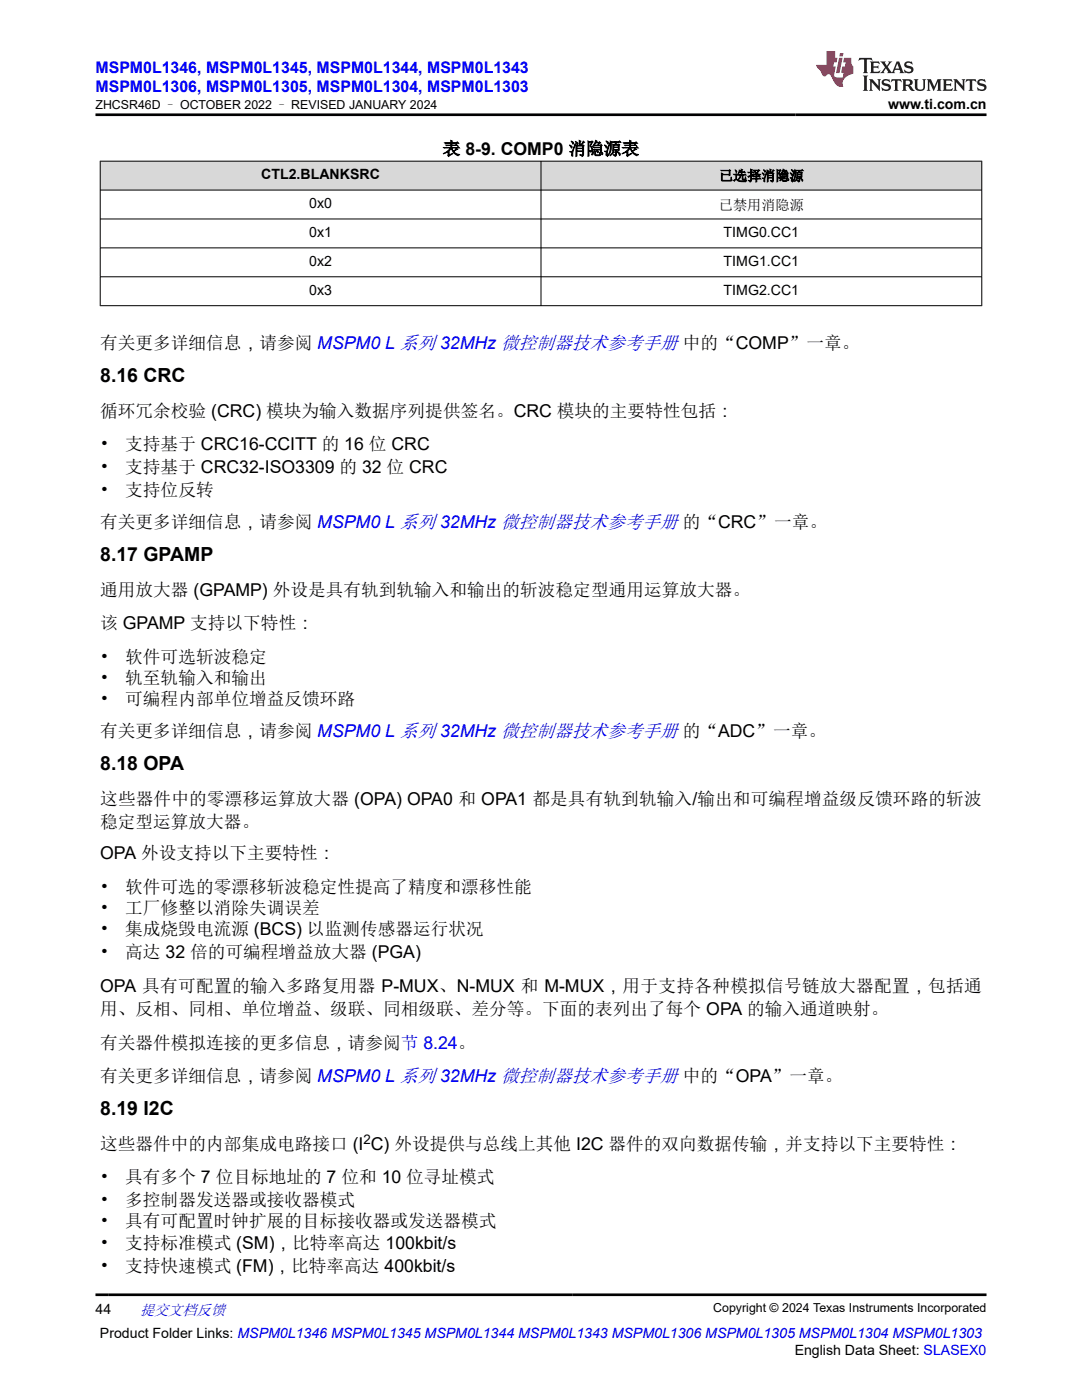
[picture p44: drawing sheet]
<svg xmlns="http://www.w3.org/2000/svg" width="216mm" height="279mm" viewBox="0 0 216 279" stroke-linecap="round" stroke-linejoin="round" font-family="sans-serif">
<defs><g id="words">
<g font-size="3.9">
<text x="20" y="76.3">8.16 CRC</text>
<text x="20" y="112">8.17 GPAMP</text>
<text x="20" y="153.7">8.18 OPA</text>
<text x="20" y="222.6">8.19 I2C</text>
</g>
<g font-size="3.5">
<text x="88.3" y="30.9">表 8-9. COMP0 消隐源表</text>
<text x="20" y="69.7">有关更多详细信息，请参阅 MSPM0 L 系列 32MHz 微控制器技术参考手册 中的“COMP”一章。</text>
<text x="20" y="83.2">循环冗余校验 (CRC) 模块为输入数据序列提供签名。CRC 模块的主要特性包括：</text>
<text x="20" y="89.9">•</text>
<text x="25" y="89.9">支持基于 CRC16-CCITT 的 16 位 CRC</text>
<text x="20" y="94.4">•</text>
<text x="25" y="94.4">支持基于 CRC32-ISO3309 的 32 位 CRC</text>
<text x="20" y="99">•</text>
<text x="25" y="99">支持位反转</text>
<text x="20" y="105.4">有关更多详细信息，请参阅 MSPM0 L 系列 32MHz 微控制器技术参考手册 的“CRC”一章。</text>
<text x="20" y="118.9">通用放大器 (GPAMP) 外设是具有轨到轨输入和输出的斩波稳定型通用运算放大器。</text>
<text x="20" y="125.6">该 GPAMP 支持以下特性：</text>
<text x="20" y="132.3">•</text>
<text x="20" y="136.5">•</text>
<text x="25" y="132.3">软件可选斩波稳定</text>
<text x="25" y="136.5">轨至轨输入和输出</text>
<text x="20" y="140.7">•</text>
<text x="25" y="140.7">可编程内部单位增益反馈环路</text>
<text x="20" y="147.1">有关更多详细信息，请参阅 MSPM0 L 系列 32MHz 微控制器技术参考手册 的“ADC”一章。</text>
<text x="20" y="160.6">这些器件中的零漂移运算放大器 (OPA) OPA0 和 OPA1 都是具有轨到轨输入/输出和可编程增益级反馈环路的斩波</text>
<text x="20" y="165.2">稳定型运算放大器。</text>
<text x="20" y="171.5">OPA 外设支持以下主要特性：</text>
<text x="20" y="178.2">•</text>
<text x="25" y="178.2">软件可选的零漂移斩波稳定性提高了精度和漂移性能</text>
<text x="20" y="182.4">•</text>
<text x="25" y="182.4">工厂修整以消除失调误差</text>
<text x="20" y="186.7">•</text>
<text x="20" y="191.3">•</text>
<text x="25" y="186.7">集成烧毁电流源 (BCS) 以监测传感器运行状况</text>
<text x="25" y="191.3">高达 32 倍的可编程增益放大器 (PGA)</text>
<text x="20" y="198">OPA 具有可配置的输入多路复用器 P-MUX、N-MUX 和 M-MUX，用于支持各种模拟信号链放大器配置，包括通</text>
<text x="20" y="202.6">用、反相、同相、单位增益、级联、同相级联、差分等。下面的表列出了每个 OPA 的输入通道映射。</text>
<text x="20" y="209.3">有关器件模拟连接的更多信息，请参阅节 8.24。</text>
<text x="20" y="216">有关更多详细信息，请参阅 MSPM0 L 系列 32MHz 微控制器技术参考手册 中的“OPA”一章。</text>
<text x="20" y="229.4">这些器件中的内部集成电路接口 (I C) 外设提供与总线上其他 I2C 器件的双向数据传输，并支持以下主要特性：</text>
<text x="20" y="236.1">•</text>
<text x="25" y="236.1">具有多个 7 位目标地址的 7 位和 10 位寻址模式</text>
<text x="20" y="240.7">•</text>
<text x="20" y="245">•</text>
<text x="25" y="240.7">多控制器发送器或接收器模式</text>
<text x="25" y="245">具有可配置时钟扩展的目标接收器或发送器模式</text>
<text x="20" y="249.2">•</text>
<text x="25" y="249.2">支持标准模式 (SM)，比特率高达 100kbit/s</text>
<text x="20" y="253.8">•</text>
<text x="25" y="253.8">支持快速模式 (FM)，比特率高达 400kbit/s</text>
</g>
<g font-size="3.2" fill="#00f">
<text x="19" y="14.5">MSPM0L1346, MSPM0L1345, MSPM0L1344, MSPM0L1343</text>
<text x="19" y="18.3">MSPM0L1306, MSPM0L1305, MSPM0L1304, MSPM0L1303</text>
</g>
<text font-size="3" fill="#00f" x="27.9" y="262.4">提交文档反馈</text>
<g font-size="2.8">
<text x="177.2" y="21.7">www.ti.com.cn</text>
<text x="52.1" y="35.8">CTL2.BLANKSRC</text>
<text x="61.7" y="41.5">0x0</text>
<text x="143.5" y="36.1">已选择消隐源</text>
<text x="143.5" y="41.8">已禁用消隐源</text>
<text x="61.7" y="47.3">0x1</text>
<text x="144.4" y="47.3">TIMG0.CC1</text>
<text x="61.7" y="53.1">0x2</text>
<text x="144.4" y="53.1">TIMG1.CC1</text>
<text x="61.7" y="58.9">0x3</text>
<text x="144.4" y="58.9">TIMG2.CC1</text>
<text x="19" y="262.1">44</text>
<text x="19.9" y="266.9">Product Folder Links: MSPM0L1346 MSPM0L1345 MSPM0L1344 MSPM0L1343 MSPM0L1306 MSPM0L1305 MSPM0L1304 MSPM0L1303</text>
<text x="158.6" y="270.3">English Data Sheet: SLASEX0</text>
</g>
<text font-size="2.6" x="72.5" y="228.3">2</text>
<g font-size="2.5">
<text x="19" y="21.8">ZHCSR46D – OCTOBER 2022 – REVISED JANUARY 2024</text>
<text x="142.3" y="261.8">Copyright © 2024 Texas Instruments Incorporated</text>
</g>
</g></defs>
<g fill="#d8d8d8">
<path d="M20 32.2h175.9v5.7h-175.9z" fill-rule="evenodd"/>
<path d="M20.1 32.2h87.8v5.7h-87.8z" fill-rule="evenodd"/>
<path d="M108 32.2h87.8v5.7h-87.8z" fill-rule="evenodd"/>
</g>
<path d="M19.9 32.2h176.1M19.9 37.9h176.1M20 32.1v29M107.9 32.1v29M195.9 32.1v29M19.9 43.7h176.1M19.9 49.5h176.1M19.9 55.2h176.1M19.9 61h176.1" fill="none" stroke="#000" stroke-width=".2"/>
<path d="M171.5 11.6l-.2 .5 .5-.2h.6v.1v2.2l-.2 .4h1l-.2-.4v-2.2v-.1h.5l.5 .2-.1-.5zM173.6 12.3l.2 .4v1.5l-.2 .4h1.9l.1-.6a1.08 1.08 0 0 1-1.3 .2v-.7h.6l.4 .2v-.7l-.4 .2h-.6v-.5l.2-.2a1 1 0 0 1 1 .3l-.1-.5zM175.7 12.3l.9 1.1-1 1.2h.9l-.2-.2 .5-.8 .4 .8-.2 .2h1.6l-.2-.2 .2-.5h.9l.1 .5-.1 .2h.9l-.2-.3-.8-2h-.5l-.9 2.2-.9-1.1 .9-1.1h-.8l.2 .2-.4 .6-.4-.6 .2-.2zM179 12.7l.4 1h-.7zM180.7 12.4a.65 .65 0 0 0-.2 .7 .65 .65 0 0 0 .6 .5l.6 .1 .1 .3a.79 .79 0 0 1-.7 .4 .79 .79 0 0 1-.7-.5l.1 .7 .2-.1a.93 .93 0 0 0 1.1 .1 .93 .93 0 0 0 .4-1 1.46 1.46 0 0 0-1.2-.6l-.1-.3a1.09 1.09 0 0 1 1.2 .2l-.2-.6-.1 .1-.5-.2zM172.2 15.1l.2 .4v2.2l-.2 .4h1l-.2-.4v-2.2l.2-.4zM173.4 15.8l.2 .4v1.5l-.2 .4h.8l-.3-.4 .1-1.3 1.6 1.8v-2l.2-.4h-.7l.1 .2 .1 1.1-1.2-1.3zM176.2 15.9a.65 .65 0 0 0-.2 .8 .65 .65 0 0 0 .6 .4l.6 .2 .1 .2a.79 .79 0 0 1-.7 .4 .79 .79 0 0 1-.7-.5l.1 .7 .2-.1a.93 .93 0 0 0 1.1 .1 .93 .93 0 0 0 .4-.9 1.46 1.46 0 0 0-1.2-.6l-.1-.4a1.09 1.09 0 0 1 1.2 .2l-.1-.6-.2 .1-.5-.1zM177.9 15.8l-.1 .6a.63 .63 0 0 1 .8-.3v1.6l-.3 .4h1l-.2-.4v-1.6a.66 .66 0 0 1 .8 .3l-.1-.6zM180 15.8l.2 .4v1.5l-.2 .4h1l-.2-.2-.1-.7h.5l.1 .2a.79 .79 0 0 0 1.2 .6l-1-.9a.61 .61 0 0 0 .6-.6 .61 .61 0 0 0-.5-.7zM180.8 16.1h.1a.47 .47 0 0 1 .5 .1 .47 .47 0 0 1 .1 .5l-.1 .1-.7 .1zM182.3 15.8l.2 .2a2.27 2.27 0 0 0 .4 2 1.04 1.04 0 0 0 1.7-.7v-1.3l.2-.2h-.8l.2 .4v1.1a.6 .6 0 0 1-.6 .6 .6 .6 0 0 1-.6-.6v-1.1l.3-.4zM184.9 15.8l.2 .4v1.5l-.2 .4h.8l-.3-.4v-1.4l.9 1.9 .9-1.9v1.4l-.3 .4h1l-.2-.4v-1.5l.2-.4h-.8l-.7 1.5-.6-1.5zM188.1 15.8l.2 .4v1.5l-.2 .4h1.9l.1-.6a1.09 1.09 0 0 1-1.3 .2v-.7h.6l.4 .2v-.6l-.4 .2h-.6v-.6l.2-.1a1.01 1.01 0 0 1 1 .3l-.1-.6zM190.2 15.8l.3 .4v1.5l-.3 .4h.8l-.2-.4v-1.3l1.6 1.8v-2l.2-.4h-.7l.2 .2v1.1l-1.2-1.3zM192.8 15.8l-.1 .6a.63 .63 0 0 1 .8-.3v1.6l-.3 .4h1l-.2-.4v-1.6a.66 .66 0 0 1 .8 .3l-.1-.6zM195.2 15.9a.65 .65 0 0 0-.2 .8 .65 .65 0 0 0 .6 .4l.6 .2 .2 .2a.79 .79 0 0 1-.7 .4 .79 .79 0 0 1-.7-.5l.1 .7 .2-.1a.93 .93 0 0 0 1 .1 .93 .93 0 0 0 .5-.9 1.46 1.46 0 0 0-1.3-.6v-.4a1.09 1.09 0 0 1 1.2 .2l-.2-.6-.2 .1-.5-.1z" fill="#231f20"/>
<path d="M164.9 10.2v2.8h-2l.1 .3 .8 1a.95 .95 0 0 0 1 .9 .59 .59 0 0 1 .5-.4 .59 .59 0 0 1 .5 .4l.4 .7a1.59 1.59 0 0 0 2.1 1.4 1.61 1.61 0 0 1 1-2.3l1-.3-.1-1.5a1.59 1.59 0 0 1-.3-1.7h-1.5l-.2 .9h.6l-.2 .9h-.5l-.2 1v.2l.4 .1-.1 .9h-.7a.73 .73 0 0 1-1-.7l.3-1.5h-.5l.1-.9h.5l.2-.9h-.5v-1.3zM167.4 11.5l-.6 3.1h.7l.6-3.1zM167.6 10.6l-.1 .6h.7l.1-.6z" fill="#ed1c24"/>
<path d="M19 22.9h177.8M19 258.4h177.8" fill="none" stroke="#000" stroke-width=".53"/>
<use href="#words"/>
</svg>
